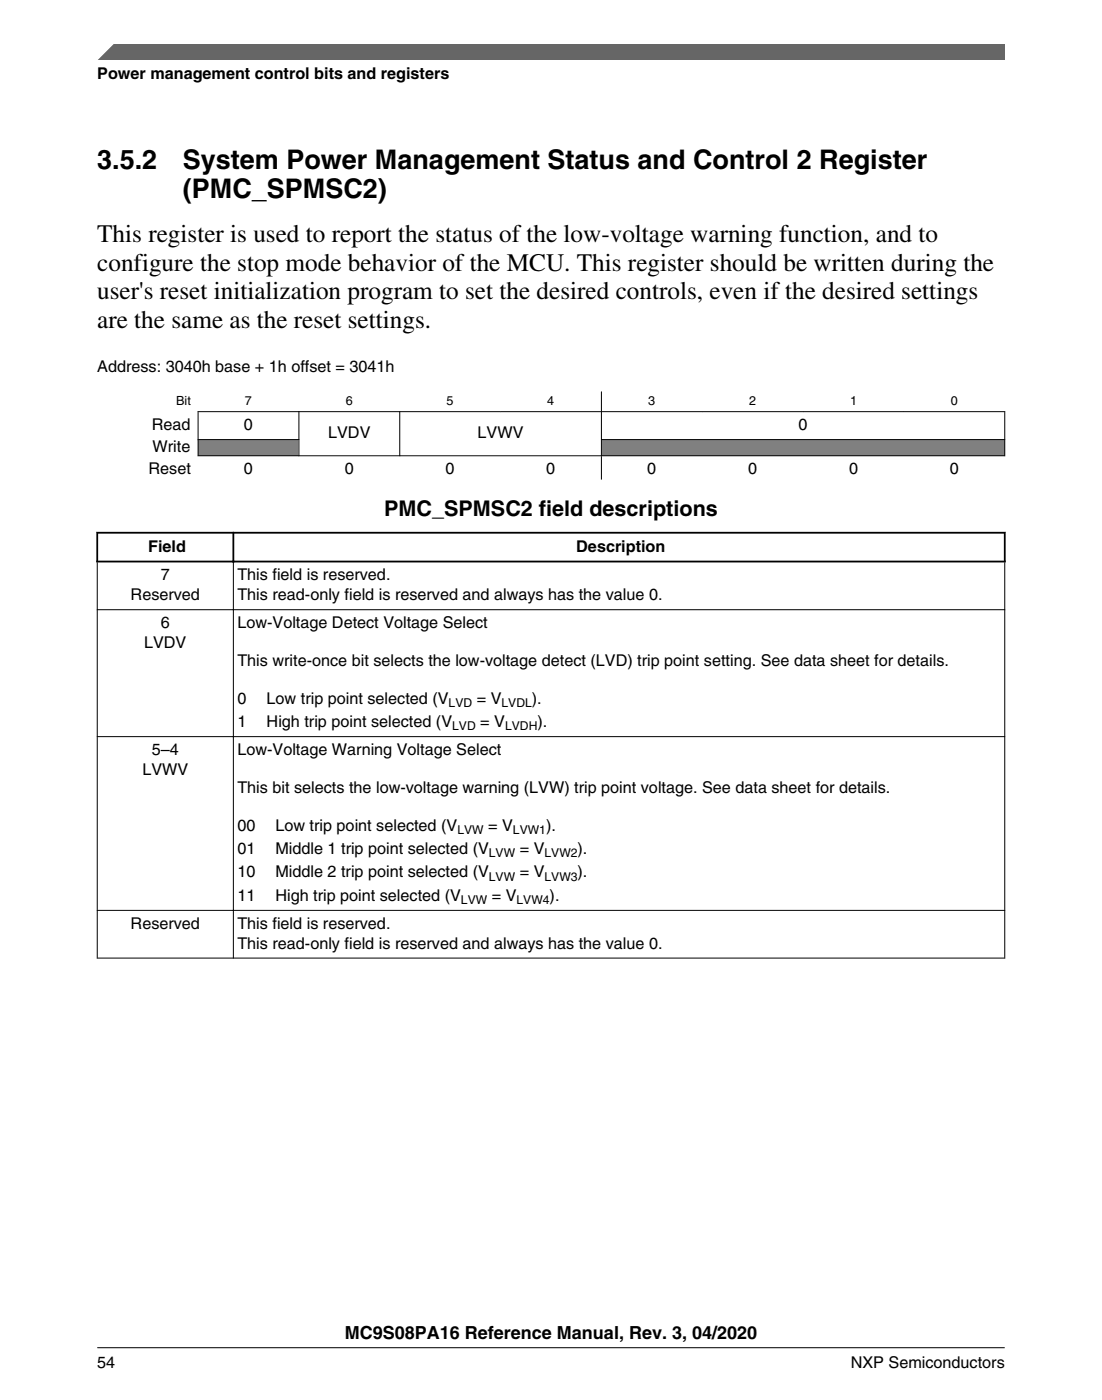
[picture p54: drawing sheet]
<svg xmlns="http://www.w3.org/2000/svg" width="216mm" height="274mm" viewBox="0 0 216 274" stroke-linecap="round" stroke-linejoin="round" font-family="sans-serif">
<defs><g id="words">
<g font-size="5.3">
<text x="19" y="33.2">3.5.2</text>
<text x="35.8" y="33.2">System Power Management Status and Control 2 Register</text>
<text x="35.8" y="38.8">(PMC_SPMSC2)</text>
</g>
<g font-size="4.9">
<text x="19" y="47.4">This register is used to report the status of the low-voltage warning function, and to</text>
<text x="19" y="53">configure the stop mode behavior of the MCU. This register should be written during the</text>
<text x="19" y="58.7">user's reset initialization program to set the desired controls, even if the desired settings</text>
<text x="19" y="64.3">are the same as the reset settings.</text>
</g>
<text font-size="4.2" x="75.3" y="101.1">PMC_SPMSC2 field descriptions</text>
<text font-size="3.5" x="67.6" y="262.3">MC9S08PA16 Reference Manual, Rev. 3, 04/2020</text>
<g font-size="3.2">
<text x="19" y="15.5">Power management control bits and registers</text>
<text x="19" y="72.8">Address: 3040h base + 1h offset = 3041h</text>
<text x="29.7" y="84.3">Read</text>
<text x="29.9" y="88.6">Write</text>
<text x="47.8" y="84.3">0</text>
<text x="64.3" y="85.9">LVDV</text>
<text x="93.6" y="85.9">LVWV</text>
<text x="156.5" y="84.3">0</text>
<text x="29.1" y="92.8">Reset</text>
<text x="47.8" y="92.9">0</text>
<text x="67.6" y="92.9">0</text>
<text x="87.3" y="92.9">0</text>
<text x="107" y="92.9">0</text>
<text x="126.8" y="92.9">0</text>
<text x="146.6" y="92.9">0</text>
<text x="166.3" y="92.9">0</text>
<text x="186.1" y="92.9">0</text>
<text x="29" y="108.1">Field</text>
<text x="31.5" y="113.7">7</text>
<text x="46.5" y="113.7">This field is reserved.</text>
<text x="112.9" y="108.1">Description</text>
<text x="25.6" y="117.6">Reserved</text>
<text x="46.5" y="117.6">This read-only field is reserved and always has the value 0.</text>
<text x="31.5" y="123.1">6</text>
<text x="46.5" y="123.1">Low-Voltage Detect Voltage Select</text>
<text x="28.2" y="127">LVDV</text>
<text x="46.5" y="130.5">This write-once bit selects the low-voltage detect (LVD) trip point setting. See data sheet for details.</text>
<text x="46.5" y="137.9">0</text>
<text x="52.2" y="137.9">Low trip point selected (V</text>
<text x="93.4" y="137.9">= V</text>
<text x="104.2" y="137.9">).</text>
<text x="46.5" y="142.5">1</text>
<text x="52.2" y="142.5">High trip point selected (V</text>
<text x="94.1" y="142.5">= V</text>
<text x="105.3" y="142.5">).</text>
<text x="29.7" y="147.9">5–4</text>
<text x="46.5" y="147.9">Low-Voltage Warning Voltage Select</text>
<text x="27.9" y="151.8">LVWV</text>
<text x="46.5" y="155.4">This bit selects the low-voltage warning (LVW) trip point voltage. See data sheet for details.</text>
<text x="46.5" y="162.8">00</text>
<text x="46.5" y="167.3">01</text>
<text x="54" y="162.8">Low trip point selected (V</text>
<text x="54" y="167.3">Middle 1 trip point selected (V</text>
<text x="95.6" y="162.8">= V</text>
<text x="101.8" y="167.3">= V</text>
<text x="107" y="162.8">).</text>
<text x="113.2" y="167.3">).</text>
<text x="46.5" y="171.9">10</text>
<text x="54" y="171.9">Middle 2 trip point selected (V</text>
<text x="101.8" y="171.9">= V</text>
<text x="113.2" y="171.9">).</text>
<text x="46.5" y="176.5">11</text>
<text x="54" y="176.5">High trip point selected (V</text>
<text x="96.3" y="176.5">= V</text>
<text x="107.7" y="176.5">).</text>
<text x="25.6" y="182">Reserved</text>
<text x="46.5" y="182">This field is reserved.</text>
<text x="46.5" y="185.9">This read-only field is reserved and always has the value 0.</text>
<text x="19.1" y="268">54</text>
<text x="166.7" y="268">NXP Semiconductors</text>
</g>
<g font-size="2.5">
<text x="34.5" y="79.3">Bit</text>
<text x="48" y="79.3">7</text>
<text x="67.8" y="79.3">6</text>
<text x="87.5" y="79.3">5</text>
<text x="107.2" y="79.3">4</text>
<text x="127" y="79.3">3</text>
<text x="146.8" y="79.3">2</text>
<text x="166.5" y="79.3">1</text>
<text x="186.3" y="79.3">0</text>
</g>
<g font-size="2.4">
<text x="87.9" y="138.5">LVD</text>
<text x="88.6" y="143.1">LVD</text>
<text x="98.3" y="138.5">LVDL</text>
<text x="99" y="143.1">LVDH</text>
<text x="89.6" y="163.4">LVW</text>
<text x="95.8" y="168">LVW</text>
<text x="100.5" y="163.4">LVW1</text>
<text x="106.7" y="168">LVW2</text>
<text x="95.8" y="172.6">LVW</text>
<text x="106.7" y="172.6">LVW3</text>
<text x="90.3" y="177.2">LVW</text>
<text x="101.2" y="177.2">LVW4</text>
</g>
</g></defs>
<path d="M117.8 76.7v3.9" fill="none" stroke="#000" stroke-width=".2"/>
<g fill="#808080">
<path d="M38.9 86.2h19.6v3h-19.6z" fill-rule="evenodd"/>
<path d="M117.9 86.2h78.9v3h-78.9z" fill-rule="evenodd"/>
</g>
<path d="M38.7 80.7h158.2M38.7 86.1h19.9M38.7 89.3h158.2M38.8 80.6v8.8M58.6 80.6v8.8M78.3 80.6v8.8M117.7 86.1h79.2M117.8 80.6v13.4M196.8 80.6v8.8" fill="none" stroke="#000" stroke-width=".2"/>
<g fill="#fff">
<path d="M19 97.5h177.9v92.4h-177.9z" fill-rule="evenodd"/>
<path d="M19.2 104.6h26.3v5.3h-26.3z" fill-rule="evenodd"/>
<path d="M45.9 104.6h150.8v5.3h-150.8z" fill-rule="evenodd"/>
<path d="M19.1 110.2h26.5v9.2h-26.5z" fill-rule="evenodd"/>
<path d="M45.8 110.2h151v9.2h-151z" fill-rule="evenodd"/>
<path d="M19.1 119.6h26.5v24.7h-26.5z" fill-rule="evenodd"/>
<path d="M45.8 119.6h151v24.7h-151z" fill-rule="evenodd"/>
<path d="M46.5 135.1h149.6v8.4h-149.6z" fill-rule="evenodd"/>
<path d="M19.1 144.4h26.5v33.9h-26.5z" fill-rule="evenodd"/>
<path d="M45.8 144.4h151v33.9h-151z" fill-rule="evenodd"/>
<path d="M46.5 159.9h149.6v17.7h-149.6z" fill-rule="evenodd"/>
<path d="M19.1 178.5h26.5v9.1h-26.5z" fill-rule="evenodd"/>
<path d="M45.8 178.5h151v9.1h-151z" fill-rule="evenodd"/>
</g>
<path d="M18.9 104.4h178.1M18.9 110h178.1M19 104.2v6M45.7 104.2v6M196.9 104.2v6" fill="none" stroke="#000" stroke-width=".35"/>
<path d="M19 119.5h177.9M19 110.2v77.6M45.7 109.8v78M196.9 110.2v77.6M19 144.3h177.9M19 178.4h177.9M19 187.7h177.9" fill="none" stroke="#000" stroke-width=".2"/>
<path d="M19 11.7l5.7-3.1 172.2 .1v3z" fill="#666"/>
<path d="M22.5 8.6l-3.1 3.1" fill="none" stroke="#666" stroke-width=".28"/>
<path d="M19 264.1h177.8" fill="none" stroke="#000" stroke-width=".2"/>
<use href="#words"/>
</svg>
